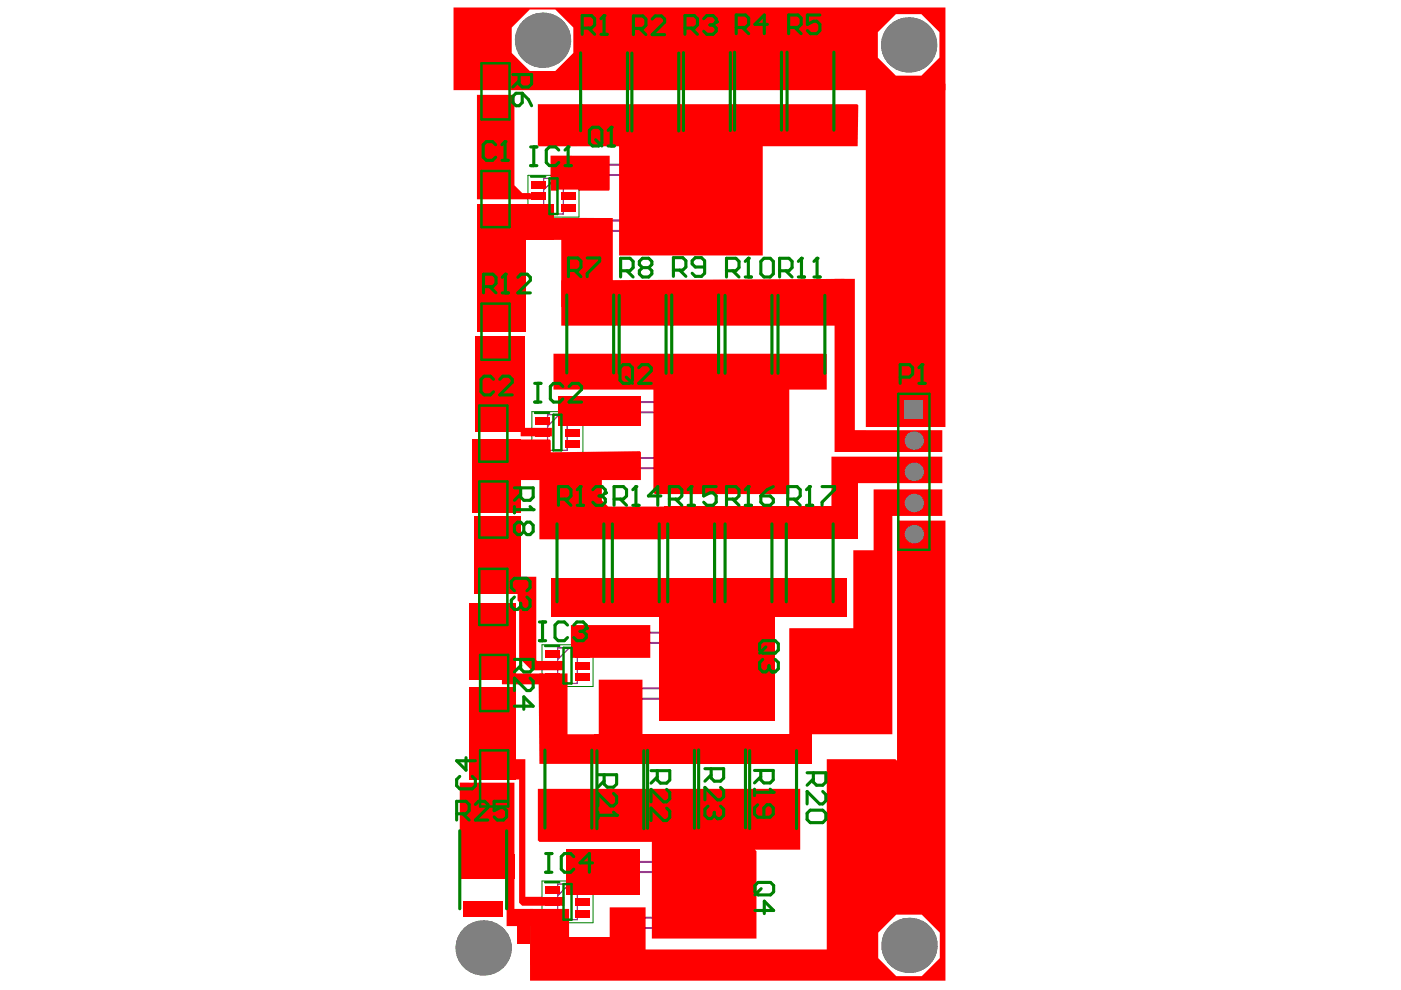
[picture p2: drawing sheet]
<svg xmlns="http://www.w3.org/2000/svg" width="297mm" height="210mm" viewBox="0 0 297 210" stroke-linecap="round" stroke-linejoin="round" font-family="sans-serif">
<path d="M111.9 37.2h10.9v8.8h-10.9zM112.8 87.3h10.8v8.8h-10.8zM114.9 136.7h10.8v8.9h-10.8zM114.9 186.8h10.8v8.8h-10.8z" fill="none" stroke="#008000" stroke-width=".21"/>
<path d="M115.3 37.8h4.1v7.6h-4.1zM117.7 37.8l-2.4 2.5M116.1 87.9h4.2v7.6h-4.2zM118.6 87.9l-2.5 2.5M118.2 137.4h4.2v7.5h-4.2zM120.7 137.4l-2.5 2.4M118.2 187.4h4.2v7.6h-4.2zM120.7 187.4l-2.5 2.5" fill="none" stroke="#800080" stroke-width=".26"/>
<path d="M135 33.2h16.2v17.5h-16.2zM135 34.9h-9.5v2.2h9.5M135 46.8h-9.5v2.1h9.5M141.5 83.5h16.2v17.5h-16.2zM141.5 85.3h-9.5v2.1h9.5M141.5 97.1h-9.5v2.2h9.5M141.6 132.4h16.2v17.5h-16.2zM141.6 134.1h-9.5v2.2h9.5M141.6 146h-9.5v2.1h9.5M141.6 181h16.2v17.5h-16.2zM141.6 182.7h-9.5v2.2h9.5M141.6 194.6h-9.5v2.2h9.5" fill="none" stroke="#800080" stroke-width=".4"/>
<g fill="#808080">
<circle cx="192.6" cy="9.5" r="5.9"/>
<circle cx="102.4" cy="201" r="5.9"/>
<circle cx="192.7" cy="200.4" r="5.9"/>
<circle cx="115" cy="8.5" r="5.9"/>
<circle cx="193.8" cy="113.3" r="1.95"/>
<circle cx="193.8" cy="106.6" r="1.95"/>
<circle cx="193.8" cy="100" r="1.95"/>
<circle cx="193.8" cy="93.4" r="1.95"/>
</g>
<path d="M191.8 84.9h3.9v3.9h-3.9z" fill-rule="evenodd" fill="#808080"/>
<g fill="#f00">
<path d="M108.4 161h3v29.1h8.2l.1 1.9h-9l-.6-.6v-26.1h-1.7z"/>
<path d="M99.5 145.8h9.9v19.5h-9.9z"/>
<path d="M107.4 184.8h1.7v7.9h3.9v3.7h-5.6z"/>
<path d="M97.5 165.9h11.6v15.2h-11.6z"/>
<path d="M97.5 181.1h11.6v5.3h-11.6z"/>
<path d="M106.4 142.8h8.6v2.3h-8.6z"/>
<path d="M109.7 122h.4l.3 .3h3.3v17.7l.2 .1h5.6v2h-6.8l-2.6-2.6v-11.6l-.4-.6z"/>
<path d="M99.5 127.9h9.9v16.2h-9.9z"/>
<path d="M114.4 142.8h5.9v12.9h5.7v6.3h-11.6l-.2-19z"/>
<path d="M100.5 109.4h9.9v16.5h-9.9z"/>
<path d="M110.4 90.7h6.6v1.8h-6.6z"/>
<path d="M100.8 71.4h10.6v20.1h-10.6z"/>
<path d="M120.2 180.2h15.5v9.5h-15.5z"/>
<path d="M109.7 192.7h2.7v7.3h-2.7z"/>
<path d="M112.4 192.7h8.3v6h8.6v-6.3h7.6v12.2h-24.5z"/>
<path d="M183.6 17.1h16.2l.7 .7v72.7h-16.9z"/>
<path d="M185.2 103.8h14.6v5.6h-10.6v46.3h-21.9v-22.5h13.6v-16.5h4.3z"/>
<path d="M117 122.6h62.6v8.3h-62.6z"/>
<path d="M114 167.3h55.7v12.9h-9.6l.3 .3v18.5h-22.2v-20.5h-23.8l-.4-.3z"/>
<path d="M126.9 144.1h9.3v12.6h-9.5l-.1-.3 .3-.4z"/>
<path d="M126 155.7h46v6.3h-46z"/>
<path d="M139.9 129.6h24.5v23.1h-24.5z"/>
<path d="M121 132.5h16.9v7h-16.9z"/>
<path d="M176.3 96.8h23.5v5.6h-17.9v5h-5.6z"/>
<path d="M140.9 107.4h41v6.9h-41z"/>
<path d="M114.4 101.1l13-1 .2 .3v5.7l1.3 1.3h12v6.9h-26.5z"/>
<path d="M109.4 96l26.3-.3 .2 .2v5.9h-26.5z"/>
<path d="M118.3 83.9h17.6v6.3h-17.6z"/>
<path d="M100.1 93.2h10.3v15.5h-10.3z"/>
<path d="M100.1 93.2h16.5l.2 .2v6.4l-.2 .2h-16.5z"/>
<path d="M138.5 80l28.6-.4 .2 .3v24.9h-28.4l-.4-.4z"/>
<path d="M117.3 75h57.9l.1 .3v7.3h-58z"/>
<path d="M176.9 59.1h4.3v32.1h18.6v4.6h-22.9z"/>
<path d="M101.1 50.9h10.3v19.5h-10.3z"/>
<path d="M119 59.5l60-.4 .3 .3v9.6h-60.3z"/>
<path d="M119 46.4l.2-.2h10.7v18.9h-10.9z"/>
<path d="M116 46.2h13.6v4.7h-12.9l-.7-.7z"/>
<path d="M101.1 43.3h16.2v7.6h-16.2z"/>
<path d="M131.3 30l30.2-.4 .2 .3v24.3h-30.4z"/>
<path d="M114 22.1h67.7l.3 .2-.2 8.7h-67.5l-.3-.2z"/>
<path d="M116.7 33h12.6v7.1l-.2 .3h-6.4v-.2h-4.3v.2h-1.7z"/>
<path d="M101.1 20.1h8v19.2l1.6 1.6h1.7l.6 1.1-.1 .3h-11.8zM104.3 37.9a1.01 1.01 0 0 0-.2 1.1 1.01 1.01 0 0 0 1 .6 1.24 1.24 0 0 0 1.6-1 1.36 1.36 0 0 0-2-1z"/>
<path d="M190.2 110.4h10.3v97.5h-88.1v-6.6h62.9v-40.3h14.6l.3 .3zM185.7 200.4a7.1 7.1 0 0 0 14.1 0 7.1 7.1 0 0 0-14.1 0z"/>
<path d="M96.2 1.6h104.3v17.5h-104.3zM108 8.5a7.1 7.1 0 0 0 14.1 0 7.1 7.1 0 0 0-14.1 0zM185.6 9.5a7.1 7.1 0 0 0 14.1 0 7.1 7.1 0 0 0-14.1 0z"/>
</g>
<path d="M105.1 38.6h.6M113.6 41.1l.5 .5M104.6 88.3h.7M104.6 122.9h.1M104.8 141.1v.1M104.9 161.3l-.1 .1" fill="none" stroke="#f00" stroke-width=".66"/>
<g fill="#808080">
<circle cx="192.6" cy="9.5" r="5.9"/>
<circle cx="102.4" cy="201" r="5.9"/>
<circle cx="192.7" cy="200.4" r="5.9"/>
<circle cx="115" cy="8.5" r="5.9"/>
<circle cx="193.8" cy="113.3" r="1.95"/>
<circle cx="193.8" cy="106.6" r="1.95"/>
<circle cx="193.8" cy="100" r="1.95"/>
<circle cx="193.8" cy="93.4" r="1.95"/>
</g>
<path d="M191.8 84.9h3.9v3.9h-3.9z" fill-rule="evenodd" fill="#808080"/>
<g fill="#f00">
<path d="M119.1 38.3h3v1.6h-3z" fill-rule="evenodd"/>
<path d="M119.1 40.8h3v1.6h-3z" fill-rule="evenodd"/>
<path d="M119.1 43.3h3v1.6h-3z" fill-rule="evenodd"/>
<path d="M112.6 43.3h3v1.6h-3z" fill-rule="evenodd"/>
<path d="M112.6 40.8h3v1.6h-3z" fill-rule="evenodd"/>
<path d="M112.6 38.3h3v1.6h-3z" fill-rule="evenodd"/>
<path d="M122.1 137.9h3v1.5h-3z" fill-rule="evenodd"/>
<path d="M122.1 140.4h3v1.5h-3z" fill-rule="evenodd"/>
<path d="M122.1 142.8h3v1.6h-3z" fill-rule="evenodd"/>
<path d="M115.6 142.8h3v1.6h-3z" fill-rule="evenodd"/>
<path d="M115.6 140.4h3v1.5h-3z" fill-rule="evenodd"/>
<path d="M115.6 137.9h3v1.5h-3z" fill-rule="evenodd"/>
<path d="M102.1 146.5h5.3v3.9h-5.3z" fill-rule="evenodd"/>
<path d="M102.1 139.2h5.3v4h-5.3z" fill-rule="evenodd"/>
<path d="M101.9 128.2h5.3v4h-5.3z" fill-rule="evenodd"/>
<path d="M101.9 120.9h5.3v4h-5.3z" fill-rule="evenodd"/>
<path d="M101.9 109.7h5.3v4h-5.3z" fill-rule="evenodd"/>
<path d="M101.9 102.4h5.3v4h-5.3z" fill-rule="evenodd"/>
<path d="M102.4 21h5.3v4h-5.3z" fill-rule="evenodd"/>
<path d="M102.4 13.7h5.3v4h-5.3z" fill-rule="evenodd"/>
<path d="M116.4 157.4h8.2v3.2h-8.2z" fill-rule="evenodd"/>
<path d="M116.4 174h8.2v3.2h-8.2z" fill-rule="evenodd"/>
<path d="M127.4 157.5h8.3v3.3h-8.3z" fill-rule="evenodd"/>
<path d="M127.4 174.1h8.3v3.3h-8.3z" fill-rule="evenodd"/>
<path d="M138.1 157.4h8.3v3.3h-8.3z" fill-rule="evenodd"/>
<path d="M138.1 174h8.3v3.3h-8.3z" fill-rule="evenodd"/>
<path d="M149 157.3h8.2v3.3h-8.2z" fill-rule="evenodd"/>
<path d="M149 173.9h8.2v3.3h-8.2z" fill-rule="evenodd"/>
<path d="M159.8 157.5h8.2v3.2h-8.2z" fill-rule="evenodd"/>
<path d="M159.8 174.1h8.2v3.2h-8.2z" fill-rule="evenodd"/>
<path d="M131.2 134h3.2v2.3h-3.2z" fill-rule="evenodd"/>
<path d="M131.2 145.9h3.2v2.3h-3.2z" fill-rule="evenodd"/>
<path d="M141.6 132.4h17v17.5h-17z" fill-rule="evenodd"/>
<path d="M118.9 109.4h8.3v3.3h-8.3z" fill-rule="evenodd"/>
<path d="M118.9 126h8.3v3.3h-8.3z" fill-rule="evenodd"/>
<path d="M131.2 182.6h3.2v2.3h-3.2z" fill-rule="evenodd"/>
<path d="M131.2 194.5h3.2v2.3h-3.2z" fill-rule="evenodd"/>
<path d="M141.6 181h17v17.5h-17z" fill-rule="evenodd"/>
<path d="M98.3 174.5h8.3v3.2h-8.3z" fill-rule="evenodd"/>
<path d="M98.3 191.1h8.3v3.2h-8.3z" fill-rule="evenodd"/>
<path d="M102.1 166.7h5.3v4h-5.3z" fill-rule="evenodd"/>
<path d="M102.1 159.4h5.3v4h-5.3z" fill-rule="evenodd"/>
<path d="M122.1 188h3v1.5h-3z" fill-rule="evenodd"/>
<path d="M122.1 190.4h3v1.6h-3z" fill-rule="evenodd"/>
<path d="M122.1 192.9h3v1.6h-3z" fill-rule="evenodd"/>
<path d="M115.6 192.9h3v1.6h-3z" fill-rule="evenodd"/>
<path d="M115.6 190.4h3v1.6h-3z" fill-rule="evenodd"/>
<path d="M115.6 188h3v1.5h-3z" fill-rule="evenodd"/>
<path d="M167.7 9.4h8.3v3.2h-8.3z" fill-rule="evenodd"/>
<path d="M167.7 26h8.3v3.2h-8.3z" fill-rule="evenodd"/>
<path d="M156.6 9.4h8.3v3.2h-8.3z" fill-rule="evenodd"/>
<path d="M156.6 26h8.3v3.2h-8.3z" fill-rule="evenodd"/>
<path d="M145.7 9.5h8.3v3.2h-8.3z" fill-rule="evenodd"/>
<path d="M145.7 26.1h8.3v3.2h-8.3z" fill-rule="evenodd"/>
<path d="M134.8 9.6h8.3v3.2h-8.3z" fill-rule="evenodd"/>
<path d="M134.8 26.2h8.3v3.2h-8.3z" fill-rule="evenodd"/>
<path d="M123.9 9.5h8.3v3.3h-8.3z" fill-rule="evenodd"/>
<path d="M123.9 26.1h8.3v3.3h-8.3z" fill-rule="evenodd"/>
<path d="M124.6 34.8h3.1v2.3h-3.1z" fill-rule="evenodd"/>
<path d="M124.6 46.7h3.1v2.3h-3.1z" fill-rule="evenodd"/>
<path d="M135 33.2h17v17.5h-17z" fill-rule="evenodd"/>
<path d="M102.4 43.9h5.3v3.9h-5.3z" fill-rule="evenodd"/>
<path d="M102.4 36.6h5.3v4h-5.3z" fill-rule="evenodd"/>
<path d="M165.8 61h8.3v3.2h-8.3z" fill-rule="evenodd"/>
<path d="M165.8 77.6h8.3v3.2h-8.3z" fill-rule="evenodd"/>
<path d="M154.6 61h8.2v3.2h-8.2z" fill-rule="evenodd"/>
<path d="M154.6 77.6h8.2v3.2h-8.2z" fill-rule="evenodd"/>
<path d="M143.2 60.9h8.3v3.2h-8.3z" fill-rule="evenodd"/>
<path d="M143.2 77.5h8.3v3.2h-8.3z" fill-rule="evenodd"/>
<path d="M132.1 61h8.3v3.2h-8.3z" fill-rule="evenodd"/>
<path d="M132.1 77.6h8.3v3.2h-8.3z" fill-rule="evenodd"/>
<path d="M121 60.9h8.3v3.2h-8.3z" fill-rule="evenodd"/>
<path d="M121 77.5h8.3v3.2h-8.3z" fill-rule="evenodd"/>
<path d="M119.9 88.5h3v1.5h-3z" fill-rule="evenodd"/>
<path d="M119.9 90.9h3v1.6h-3z" fill-rule="evenodd"/>
<path d="M119.9 93.4h3v1.6h-3z" fill-rule="evenodd"/>
<path d="M113.4 93.4h3v1.6h-3z" fill-rule="evenodd"/>
<path d="M113.4 90.9h3v1.6h-3z" fill-rule="evenodd"/>
<path d="M113.4 88.5h3v1.5h-3z" fill-rule="evenodd"/>
<path d="M102.4 72h5.3v3.9h-5.3z" fill-rule="evenodd"/>
<path d="M102.4 64.7h5.3v4h-5.3z" fill-rule="evenodd"/>
<path d="M131 85.2h3.2v2.3h-3.2z" fill-rule="evenodd"/>
<path d="M131 97.1h3.2v2.3h-3.2z" fill-rule="evenodd"/>
<path d="M141.5 83.5h17v17.5h-17z" fill-rule="evenodd"/>
<path d="M101.9 93.6h5.3v4h-5.3z" fill-rule="evenodd"/>
<path d="M101.9 86.3h5.3v4h-5.3z" fill-rule="evenodd"/>
<path d="M167.5 109.4h8.3v3.3h-8.3z" fill-rule="evenodd"/>
<path d="M167.5 126h8.3v3.3h-8.3z" fill-rule="evenodd"/>
<path d="M154.6 109.4h8.2v3.3h-8.2z" fill-rule="evenodd"/>
<path d="M154.6 126h8.2v3.3h-8.2z" fill-rule="evenodd"/>
<path d="M142.4 109.4h8.3v3.3h-8.3z" fill-rule="evenodd"/>
<path d="M142.4 126h8.3v3.3h-8.3z" fill-rule="evenodd"/>
<path d="M130.7 109.4h8.2v3.3h-8.2z" fill-rule="evenodd"/>
<path d="M130.7 126h8.2v3.3h-8.2z" fill-rule="evenodd"/>
</g>
<path d="M112.6 37.4h3M116.5 37.8h1.7v7.6h-1.7zM113.4 87.5h3M117.3 87.9h1.7v7.6h-1.7zM190.4 83.5h6.7v33.1h-6.7zM115.6 137h3M119.5 137.4h1.7v7.5h-1.7zM115.6 187.1h3M119.5 187.4h1.7v7.6h-1.7z" fill="none" stroke="#008000" stroke-width=".52"/>
<path d="M102.1 13.4h5.9v11.9h-5.9zM102.1 36.3h5.9v11.9h-5.9zM102.1 64.4h5.9v11.9h-5.9zM101.6 86h6v11.9h-6zM101.6 102.1h6v11.9h-6zM101.6 120.6h6v11.9h-6zM101.8 138.9h5.9v11.9h-5.9zM101.8 159.1h5.9v11.9h-5.9z" fill="none" stroke="#008000" stroke-width=".53"/>
<g fill="none" stroke="#008000" stroke-width=".66">
<path d="M123.1 11.2v16.5M133 11.2v16.5M134 11.2v16.6M143.9 11.2v16.6M144.9 11.2v16.5M154.8 11.2v16.5M155.7 11.1v16.5M165.7 11.1v16.5M166.9 11.1v16.5M176.8 11.1v16.5M120.2 62.5v16.6M130.1 62.5v16.6"/>
<path d="M131.3 62.6v16.6M141.2 62.6v16.6M142.4 62.5v16.6M152.4 62.5v16.6M153.7 62.6v16.6M163.7 62.6v16.6M165 62.6v16.6M174.9 62.6v16.6M118.1 111.1v16.5M128 111.1v16.5M129.8 111.1v16.5M139.8 111.1v16.5"/>
<path d="M141.6 111.1v16.5M151.5 111.1v16.5M153.7 111.1v16.5M163.7 111.1v16.5M166.7 111.1v16.5M176.6 111.1v16.5M109.1 139.8h3.9v2l-.6 .7h-1.3l-.7-.7v-2M109.1 149.7h3.9l-1.9-2v2.7M110.4 141.1l-1.3 1.4M112.4 143.8l.6 .6v1.4l-.6 .6h-.7l-2.6-2.6v2.6M115.5 159v16.6M125.5 159v16.6"/>
<path d="M126.6 159.2v16.5M136.5 159.2v16.5M137.3 159.1v16.5M147.2 159.1v16.5M148.1 159v16.5M158.1 159v16.5M158.9 159.1v16.6M168.9 159.1v16.6M96.8 172.5h2l.7-.6v-1.3l-.7-.7h-2v4M97.5 176.1v16.6M98.1 172.5l1.4 1.4M100.8 170.6l.7-.7h1.3l.6 .7v.6l-2.6 2.7h2.6"/>
<path d="M107.4 169.9h-2.6v2l1.3-.7h.6l.7 .7v1.3l-.7 .7h-1.3l-.6-.7M107.4 176.1v16.6M149.5 163h3.9v2l-.6 .6h-1.4l-.6-.6v-2M150.8 164.3l-1.3 1.3M152.8 166.9l.6 .7v1.3l-.6 .7h-.7l-2.6-2.7v2.7M152.8 170.9l.6 .7v1.3l-.6 .7h-.7"/>
</g>
<circle cx="152.1" cy="173.6" r=".33" fill="#008000"/>
<path d="M126.8 164.3h3.9v1.9l-.6 .7h-1.3l-.7-.7v-1.9M126.8 172.2v1.3M126.8 172.9h3.9M128.1 165.6l-1.3 1.3M130.1 168.2l.6 .7v1.3l-.6 .7h-.7l-2.6-2.7v2.7M138 163.4h4v2l-.7 .6h-1.3l-.6-.6v-2M139.4 164.7l-1.4 1.3M141.3 167.4l.7 .6v1.4l-.7 .6h-.6l-2.7-2.6v2.6M141.3 171.3l.7 .7v1.3l-.7 .7h-.6l-2.7-2.7v2.7M150.1 170.9l-.6 .7v1.3l.6 .7h.7l.6-.7M151.4 172.9l.7 .7M151.4 172.2v.7" fill="none" stroke="#008000" stroke-width=".66"/>
<circle cx="130.7" cy="172.9" r=".33" fill="#008000"/>
<path d="M130.1 172.2l.6 .7M160 163.4h3.9v1.9l-.6 .7h-1.3l-.7-.7v-1.9M160 167.3v1.3M160 168h3.9M161.3 164.7l-1.3 1.3M171.1 163.8h4v2l-.7 .7h-1.3l-.7-.7v-2M171.1 172.4l.7-.6h2.6l.7 .6v1.4l-.7 .6h-2.6l-.7-.6zM172.4 165.2l-1.3 1.3M174.4 167.8l.7 .7v1.3l-.7 .7h-.6l-2.7-2.7v2.7" fill="none" stroke="#008000" stroke-width=".66"/>
<circle cx="163.9" cy="168" r=".33" fill="#008000"/>
<path d="M109.1 103.4h3.9v2l-.6 .7h-1.3l-.7-.7v-2M109.1 107.4v1.3M109.1 108.1h3.9M110.4 104.8l-1.3 1.3M160.6 170.6l-.6 .7v1.3l.6 .7h2.7l.6-.7v-1.3l-.6-.7h-.7l-.6 .7v2M163.3 167.3l.6 .7" fill="none" stroke="#008000" stroke-width=".66"/>
<circle cx="113" cy="108.1" r=".33" fill="#008000"/>
<path d="M111.1 111.4l.6-.7h.7l.6 .7v1.3l-.6 .7h-.7l-.6-.7M111.1 111.4l-.7-.7h-.7l-.6 .7v1.3l.6 .7h.7l.7-.7M111.1 111.4v1.3M112.4 107.4l.6 .7M167 105.8h2l.7-.6v-1.4l-.7-.6h-2v3.9M168.3 105.8l1.4 1.3M171 107.1h1.3M171.6 103.2v3.9" fill="none" stroke="#008000" stroke-width=".66"/>
<circle cx="171.6" cy="103.2" r=".33" fill="#008000"/>
<path d="M154 105.8h2l.7-.6v-1.4l-.7-.6h-2v3.9M155.4 105.8l1.3 1.3M158 107.1h1.3M158.7 103.2v3.9M171.6 103.2l-.6 .6M174.3 103.2h2.6v.6l-2.6 2.7v.6" fill="none" stroke="#008000" stroke-width=".66"/>
<circle cx="158.7" cy="103.2" r=".33" fill="#008000"/>
<path d="M141.9 105.8h2l.7-.6v-1.4l-.7-.6h-2v3.9M143.2 105.8l1.4 1.3M145.9 107.1h1.3M146.5 103.2v3.9M158.7 103.2l-.7 .6M161.3 105.2h2l.7 .6v.7l-.7 .6h-1.3l-.7-.6zM164 103.2l-1.4 .6-1.3 1.4" fill="none" stroke="#008000" stroke-width=".66"/>
<circle cx="146.5" cy="103.2" r=".33" fill="#008000"/>
<path d="M130.2 105.8h2l.6-.6v-1.4l-.6-.6h-2v3.9M131.5 105.8l1.3 1.3M134.2 107.1h1.3M134.8 103.2v3.9M146.5 103.2l-.6 .6M151.8 103.2h-2.6v2l1.3-.7h.7l.6 .7v1.3l-.6 .6h-1.3l-.7-.6" fill="none" stroke="#008000" stroke-width=".66"/>
<circle cx="134.8" cy="103.2" r=".33" fill="#008000"/>
<path d="M118.4 105.8h2l.7-.6v-1.4l-.7-.6h-2v3.9M119.7 105.8l1.4 1.3M122.4 107.1h1.3M123 103.2v3.9M134.8 103.2l-.6 .6M140.1 105.2h-2.6l2-2v3.9" fill="none" stroke="#008000" stroke-width=".66"/>
<circle cx="123" cy="103.2" r=".33" fill="#008000"/>
<path d="M123 103.2l-.6 .6M125.7 103.8l.6-.6h1.4l.6 .6v.7" fill="none" stroke="#008000" stroke-width=".66"/>
<circle cx="128.3" cy="104.5" r=".33" fill="#008000"/>
<path d="M107.1 58.1v4M102.5 60.8h2l.7-.7v-1.3l-.7-.7h-2v4M103.8 60.8l1.4 1.3M106.5 62.1h1.3M127 105.2h.7M127.7 105.2l.6 .6v.7l-.6 .6h-1.4l-.6-.6M128.3 104.5l-.6 .7" fill="none" stroke="#008000" stroke-width=".66"/>
<circle cx="107.1" cy="58.1" r=".33" fill="#008000"/>
<path d="M107.1 58.1l-.6 .7M109.8 58.8l.7-.7h1.3l.6 .7v.7l-2.6 2.6h2.6M165.3 57.4h2l.6-.7v-1.3l-.6-.6h-2v3.9M166.6 57.4l1.3 1.3M169.3 58.7h1.3M169.9 54.8v3.9" fill="none" stroke="#008000" stroke-width=".66"/>
<circle cx="169.9" cy="54.8" r=".33" fill="#008000"/>
<path d="M169.9 54.8l-.6 .6M172.6 58.7h1.3M173.2 54.8v3.9" fill="none" stroke="#008000" stroke-width=".66"/>
<circle cx="173.2" cy="54.8" r=".33" fill="#008000"/>
<path d="M154 57.4h2l.7-.7v-1.3l-.7-.6h-2v3.9M155.4 57.4l1.3 1.3M158 58.7h1.3M158.7 54.8v3.9M173.2 54.8l-.6 .6" fill="none" stroke="#008000" stroke-width=".66"/>
<circle cx="158.7" cy="54.8" r=".33" fill="#008000"/>
<g fill="none" stroke="#008000" stroke-width=".66">
<path d="M108.7 15.8h4v2l-.7 .7h-1.3l-.6-.7v-2M110.1 17.1l-1.4 1.4M110.7 19.8l1.3 1.3 .7 1.3M145.2 6h2l.7-.7v-1.3l-.7-.7h-2v4M146.5 6l1.4 1.3M149.2 4l.7-.7h1.3l.6 .7v.6M156.1 5.8h2l.6-.6v-1.4l-.6-.6h-2v3.9M157.4 5.8l1.3 1.3M162.7 5.2h-2.6l1.9-2v3.9M167.2 5.8h2l.7-.6v-1.4l-.7-.6h-2v3.9M168.5 5.8l1.4 1.3M173.8 3.2h-2.6v2l1.3-.7h.7l.6 .7v1.3l-.6 .6h-1.4l-.6-.6"/>
<path d="M108.7 20.4l.7-.6h1.3v2l-.6 .6h-.7l-.7-.6zM120.5 57.3h2l.7-.6v-1.3l-.7-.7h-2v4M121.8 57.3l1.4 1.4M124.5 54.7h2.6v.7l-2.6 2.6v.7M131.6 57.4h2l.6-.7v-1.3l-.6-.6h-2v3.9M132.9 57.4l1.3 1.3M136.2 56.7l-.6-.6v-.7l.6-.6h1.3l.7 .6v.7l-.7 .6M136.2 56.7l-.6 .7v.7l.6 .6h1.3l.7-.6v-.7l-.7-.7M136.2 56.7h1.3M142.8 57.3h2l.6-.7v-1.3l-.6-.7h-2v4M144.1 57.3l1.3 1.3M149.4 56.6h-2l-.7-.6v-.7l.7-.7h1.3l.7 .7v2.6l-.7 .7h-1.3l-.7-.7"/>
<path d="M158.7 54.8l-.7 .6M161.3 55.4l.7-.6h1.3l.7 .6v2.7l-.7 .6h-1.3l-.7-.6z"/>
</g>
<circle cx="151.8" cy="4.6" r=".33" fill="#008000"/>
<path d="M123.4 6h2l.7-.7v-1.3l-.7-.7h-2v4M124.8 6l1.3 1.3M127.4 7.3h1.3M128.1 3.3v4M134.3 6h2l.6-.6v-1.4l-.6-.6h-2v3.9M135.6 6l1.3 1.3M138.3 4l.6-.6h1.4l.6 .6v.7l-2.6 2.6h2.6M150.5 5.3h.7M151.2 5.3l.6 .7v.6l-.6 .7h-1.3l-.7-.7M151.8 4.6l-.6 .7" fill="none" stroke="#008000" stroke-width=".66"/>
<circle cx="128.1" cy="3.3" r=".33" fill="#008000"/>
<path d="M128.1 3.3l-.7 .7M161.1 136.5l.6-.7h2.7l.6 .7v1.3l-.6 .7h-2.7l-.6-.7zM162.4 137.2l-1.3 1.3M164.4 139.8l.6 .7v1.3l-.6 .7h-.7M160.1 187.8l.6-.7h2.7l.6 .7v1.3l-.6 .6h-2.7l-.6-.6zM160.1 193h3.9l-2-1.9v2.6M161.4 188.4l-1.3 1.3" fill="none" stroke="#008000" stroke-width=".66"/>
<circle cx="163.7" cy="142.5" r=".33" fill="#008000"/>
<path d="M125 27.6l.6-.6h1.3l.7 .6v2.7l-.7 .7h-1.3l-.6-.7zM126.3 29.6l1.3 1.4M128.9 31h1.4M129.6 27v4M131.5 78l.6-.7h1.3l.7 .7v2.6l-.7 .7h-1.3l-.6-.7zM132.8 80l1.3 1.3M135.4 78l.7-.7h1.3l.7 .7v.6l-2.7 2.7h2.7M161.7 139.8l-.6 .7v1.3l.6 .7h.7l.6-.7M163 141.8l.7 .7M163 141.1v.7" fill="none" stroke="#008000" stroke-width=".66"/>
<circle cx="129.6" cy="27" r=".33" fill="#008000"/>
<path d="M129.6 27l-.7 .6M190.9 80h1.9l.7-.7v-1.3l-.7-.7h-1.9v4M195.5 77.3v4M194.8 81.3h1.3" fill="none" stroke="#008000" stroke-width=".66"/>
<circle cx="195.5" cy="77.3" r=".33" fill="#008000"/>
<path d="M195.5 77.3l-.7 .7M114.4 131.9h1.3M114.4 135.8h1.3M115 131.9v3.9M120.3 132.5l-.6-.6h-1.4l-.6 .6v2.7l.6 .6h1.4l.6-.6M121.6 132.5l.7-.6h1.3l.7 .6v.7M115.7 181h1.3M115.7 184.9h1.3M116.4 181v3.9M121.6 181.6l-.6-.6h-1.3l-.7 .6v2.7l.7 .6h1.3l.6-.6M125.6 183h-2.6l2-2v3.9" fill="none" stroke="#008000" stroke-width=".66"/>
<circle cx="124.3" cy="133.2" r=".33" fill="#008000"/>
<g fill="none" stroke="#008000" stroke-width=".66">
<path d="M112.5 31.2h1.3M112.5 35.1h1.3M113.2 31.2v3.9M118.5 31.8l-.7-.6h-1.3l-.7 .6v2.7l.7 .6h1.3l.7-.6M119.8 35.1h1.3M120.5 31.2v3.9M113.4 81.3h1.3M113.4 85.2h1.3M114 81.3v3.9M119.3 81.9l-.6-.6h-1.4l-.6 .6v2.7l.6 .6h1.4l.6-.6M120.7 81.9l.6-.6h1.3l.7 .6v.7l-2.6 2.6h2.6M123 133.9h.6"/>
<path d="M123.6 133.9l.7 .6v.7l-.7 .6h-1.3l-.7-.6M124.3 133.2l-.7 .7"/>
</g>
<circle cx="120.5" cy="31.2" r=".33" fill="#008000"/>
<path d="M120.5 31.2l-.7 .6M109.1 125.3l-.7-.7v-1.3l.7-.7h2.6l.7 .7v1.3l-.7 .7M111.7 126.6l.7 .6v1.4l-.7 .6h-.6M97.5 164.6l-.7 .7v1.3l.7 .7h2.6l.7-.7v-1.3l-.7-.7M98.8 160.6v2.7l-2-2h4" fill="none" stroke="#008000" stroke-width=".66"/>
<circle cx="111.1" cy="129.2" r=".33" fill="#008000"/>
<path d="M105.1 30.7l-.7-.7h-1.3l-.7 .7v2.6l.7 .7h1.3l.7-.7M106.4 34h1.3M107.1 30v4M104.6 80.4l-.6-.6h-1.4l-.6 .6v2.7l.6 .6h1.4l.6-.6M106 80.4l.6-.6h1.3l.7 .6v.7l-2.6 2.6h2.6M109.1 126.6l-.7 .6v1.4l.7 .6h.6l.7-.6M110.4 128.6l.7 .6M110.4 127.9v.7" fill="none" stroke="#008000" stroke-width=".66"/>
<circle cx="107.1" cy="30" r=".33" fill="#008000"/>
<path d="M107.1 30l-.7 .7" fill="none" stroke="#008000" stroke-width=".66"/>
</svg>
